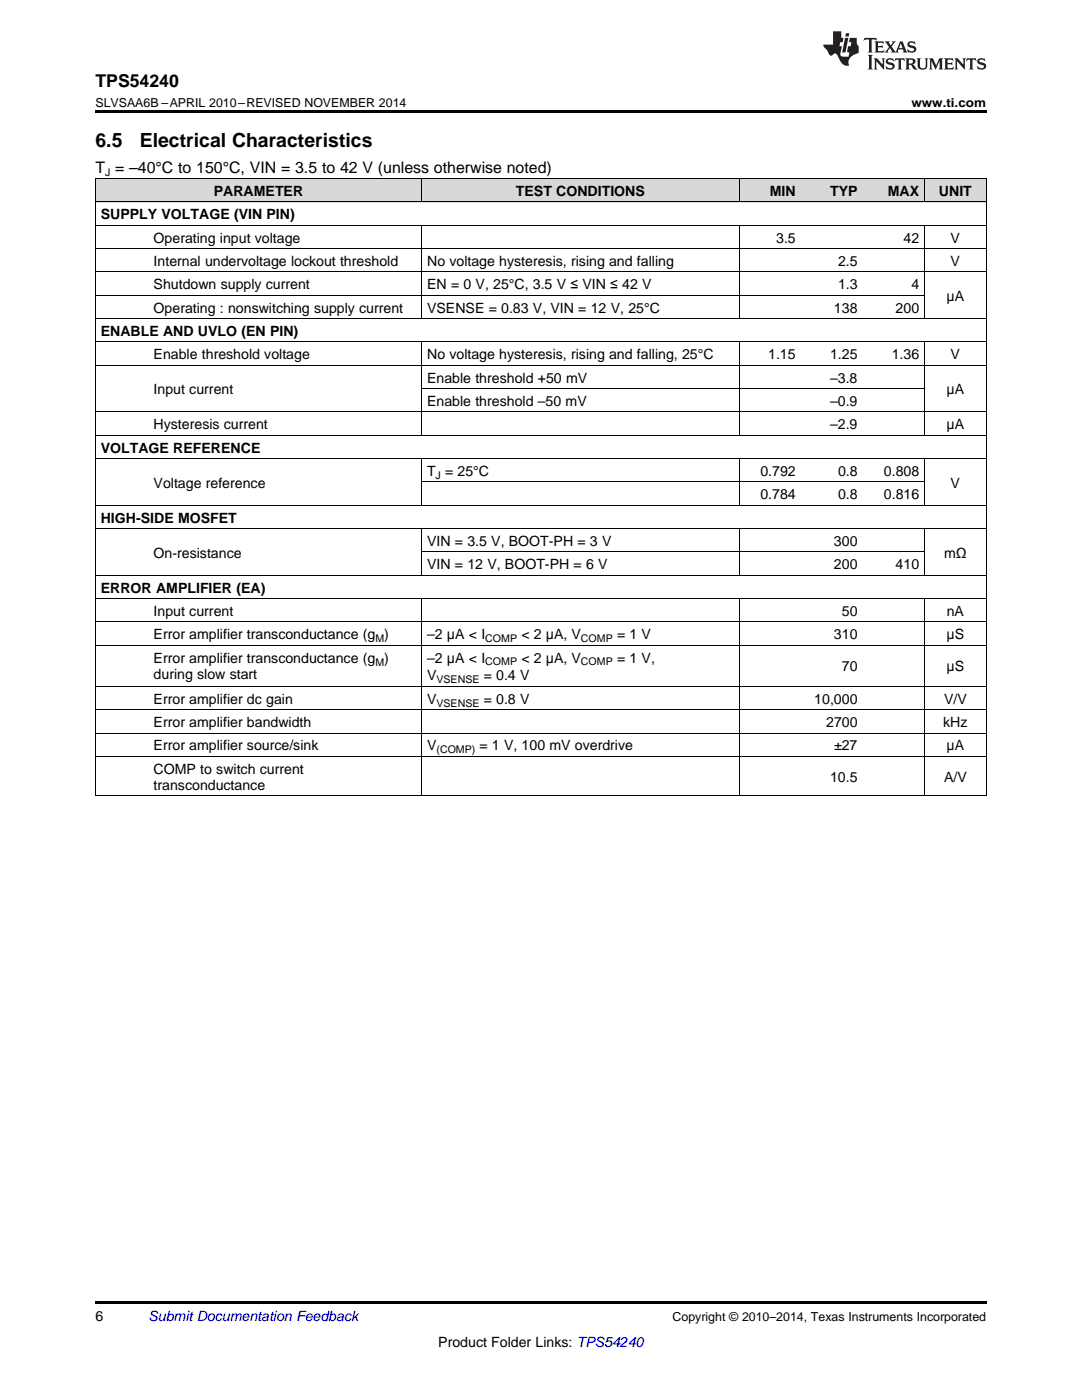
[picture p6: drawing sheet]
<svg xmlns="http://www.w3.org/2000/svg" width="216mm" height="279mm" viewBox="0 0 216 279" stroke-linecap="round" stroke-linejoin="round" font-family="sans-serif">
<defs><g id="words">
<g font-size="3.9">
<text x="19" y="29.3">6.5</text>
<text x="27.9" y="29.3">Electrical Characteristics</text>
</g>
<text font-size="3.5" x="19" y="17.3">TPS54240</text>
<text font-size="3.2" x="19" y="34.4">T = –40°C to 150°C, VIN = 3.5 to 42 V (unless otherwise noted)</text>
<g font-size="2.8">
<text x="42.7" y="39.1">PARAMETER</text>
<text x="102.9" y="39.1">TEST CONDITIONS</text>
<text x="153.6" y="39.1">MIN</text>
<text x="165.6" y="39.1">TYP</text>
<text x="177.2" y="39.1">MAX</text>
<text x="187.4" y="39.1">UNIT</text>
<text x="20.1" y="43.7">SUPPLY VOLTAGE (VIN PIN)</text>
<text x="30.7" y="48.4">Operating input voltage</text>
<text x="30.7" y="53.1">Internal undervoltage lockout threshold</text>
<text x="85.2" y="53.1">No voltage hysteresis, rising and falling</text>
<text x="154.9" y="48.4">3.5</text>
<text x="167.2" y="53.1">2.5</text>
<text x="180.3" y="48.4">42</text>
<text x="189.7" y="48.4">V</text>
<text x="189.7" y="53.1">V</text>
<text x="30.7" y="57.7">Shutdown supply current</text>
<text x="85.2" y="57.7">EN = 0 V, 25°C, 3.5 V ≤ VIN ≤ 42 V</text>
<text x="167.2" y="57.7">1.3</text>
<text x="181.9" y="57.7">4</text>
<text x="30.7" y="62.4">Operating : nonswitching supply current</text>
<text x="85.2" y="62.4">VSENSE = 0.83 V, VIN = 12 V, 25°C</text>
<text x="166.4" y="62.4">138</text>
<text x="178.7" y="62.4">200</text>
<text x="188.9" y="60">μA</text>
<text x="20.1" y="67">ENABLE AND UVLO (EN PIN)</text>
<text x="30.7" y="71.7">Enable threshold voltage</text>
<text x="85.2" y="71.7">No voltage hysteresis, rising and falling, 25°C</text>
<text x="153.3" y="71.7">1.15</text>
<text x="165.6" y="71.7">1.25</text>
<text x="177.9" y="71.7">1.36</text>
<text x="189.7" y="71.7">V</text>
<text x="85.2" y="76.3">Enable threshold +50 mV</text>
<text x="165.6" y="76.3">–3.8</text>
<text x="30.7" y="78.7">Input current</text>
<text x="85.2" y="81">Enable threshold –50 mV</text>
<text x="165.6" y="81">–0.9</text>
<text x="188.9" y="78.7">μA</text>
<text x="30.7" y="85.7">Hysteresis current</text>
<text x="165.6" y="85.7">–2.9</text>
<text x="188.9" y="85.7">μA</text>
<text x="20.1" y="90.3">VOLTAGE REFERENCE</text>
<text x="85.2" y="95">T = 25°C</text>
<text x="151.7" y="95">0.792</text>
<text x="167.2" y="95">0.8</text>
<text x="176.4" y="95">0.808</text>
<text x="30.7" y="97.3">Voltage reference</text>
<text x="151.7" y="99.6">0.784</text>
<text x="167.2" y="99.6">0.8</text>
<text x="176.4" y="99.6">0.816</text>
<text x="189.7" y="97.3">V</text>
<text x="20.1" y="104.3">HIGH-SIDE MOSFET</text>
<text x="30.7" y="111.3">On-resistance</text>
<text x="85.2" y="108.9">VIN = 3.5 V, BOOT-PH = 3 V</text>
<text x="85.2" y="113.6">VIN = 12 V, BOOT-PH = 6 V</text>
<text x="166.4" y="108.9">300</text>
<text x="166.4" y="113.6">200</text>
<text x="178.7" y="113.6">410</text>
<text x="188.4" y="111.3">mΩ</text>
<text x="20.1" y="118.3">ERROR AMPLIFIER (EA)</text>
<text x="30.7" y="122.9">Input current</text>
<text x="168" y="122.9">50</text>
<text x="188.9" y="122.9">nA</text>
<text x="30.7" y="127.6">Error amplifier transconductance (g )</text>
<text x="85.2" y="127.6">–2 μA &lt; I</text>
<text x="104" y="127.6">&lt; 2 μA, V</text>
<text x="123.1" y="127.6">= 1 V</text>
<text x="166.4" y="127.6">310</text>
<text x="188.9" y="127.6">μS</text>
<text x="30.7" y="132.4">Error amplifier transconductance (g )</text>
<text x="30.7" y="135.6">during slow start</text>
<text x="85.2" y="132.2">–2 μA &lt; I</text>
<text x="85.2" y="135.8">V</text>
<text x="96.5" y="135.8">= 0.4 V</text>
<text x="104" y="132.2">&lt; 2 μA, V</text>
<text x="123.1" y="132.2">= 1 V,</text>
<text x="168" y="134">70</text>
<text x="188.9" y="134">μS</text>
<text x="30.7" y="140.4">Error amplifier dc gain</text>
<text x="85.2" y="140.4">V</text>
<text x="96.5" y="140.4">= 0.8 V</text>
<text x="162.5" y="140.4">10,000</text>
<text x="188.4" y="140.4">V/V</text>
<text x="30.7" y="145.1">Error amplifier bandwidth</text>
<text x="30.7" y="149.8">Error amplifier source/sink</text>
<text x="85.2" y="149.8">V</text>
<text x="95.7" y="149.8">= 1 V, 100 mV overdrive</text>
<text x="164.9" y="145.1">2700</text>
<text x="166.4" y="149.8">±27</text>
<text x="188.2" y="145.1">kHz</text>
<text x="188.9" y="149.8">μA</text>
<text x="30.7" y="154.4">COMP to switch current</text>
<text x="165.6" y="156">10.5</text>
<text x="188.4" y="156">A/V</text>
<text x="30.7" y="157.6">transconductance</text>
<text x="19" y="263.6">6</text>
<text x="87.5" y="268.9">Product Folder Links: TPS54240</text>
</g>
<text font-size="2.8" fill="#0000c8" x="29.6" y="263.6">Submit Documentation Feedback</text>
<g font-size="2.5">
<text x="19" y="21.4">SLVSAA6B –APRIL 2010–REVISED NOVEMBER 2014</text>
<text x="181.9" y="21.4">www.ti.com</text>
<text x="134.2" y="263.6">Copyright © 2010–2014, Texas Instruments Incorporated</text>
</g>
<g font-size="2.1">
<text x="21" y="35.1">J</text>
<text x="86.9" y="95.5">J</text>
<text x="74.9" y="128.1">M</text>
<text x="96.8" y="128.1">COMP</text>
<text x="115.9" y="128.1">COMP</text>
<text x="74.9" y="133">M</text>
<text x="87.1" y="136.3">VSENSE</text>
<text x="96.8" y="132.8">COMP</text>
<text x="115.9" y="132.8">COMP</text>
<text x="87.1" y="141">VSENSE</text>
<text x="87.1" y="150.3">(COMP)</text>
</g>
</g></defs>
<g fill="#d8d8d8">
<path d="M19 35.7h10.6v4.7h-10.6z"/>
<path d="M29.6 35.7h54.6v4.7h-54.6z"/>
<path d="M84.2 35.7h42.2v4.7h-42.2z"/>
<path d="M126.4 35.7h21.1v4.7h-21.1z"/>
<path d="M147.5 35.7h12.4v4.7h-12.4z"/>
<path d="M159.9 35.7h12.3v4.7h-12.3z"/>
<path d="M172.2 35.7h12.3v4.7h-12.3z"/>
<path d="M184.5 35.7h12.3v4.7h-12.3z"/>
</g>
<path d="M19 22h177.8v.5h-177.8zM19 259.7h177.8v.5h-177.8z" fill="#000"/>
<g fill="none" stroke="#000" stroke-width=".2">
<path d="M19 35.6h177.8M19.1 35.7v123.2M84.1 35.7v4.7M147.5 35.7v4.7M184.4 35.7v4.7M196.8 35.7v123.2M19 58.9h165.5M19 54.3h177.8M19 49.6h177.8M19 45h177.8M19 40.3h177.8M84.1 45v18.6"/>
<path d="M147.5 45v18.6M184.4 45v18.6M19 72.9h177.8M19 68.2h177.8M19 63.6h177.8M84.1 68.3v18.6M84.2 77.6h100.3M147.5 68.3v18.6M184.4 68.3v18.6M19 91.5h177.8M19 86.9h177.8M19 82.2h177.8"/>
<path d="M84.1 91.5v9.4M84.2 96.2h100.3M147.5 91.5v9.4M184.4 91.5v9.4M19 119.5h177.8M19 114.8h177.8M19 105.5h177.8M19 100.8h177.8M84.1 105.5v9.4M84.1 119.5v39.4M84.2 110.2h100.3M147.5 105.5v9.4"/>
<path d="M147.5 119.5v39.4M184.4 105.5v9.4M184.4 119.5v39.4M19 137h177.8M19 128.8h177.8M19 124.1h177.8M19 158.8h177.8M19 151h177.8M19 146.3h177.8M19 141.7h177.8"/>
</g>
<g fill="#231f20">
<path d="M172.5 7.6l-.1 .5 .4-.2h.6v.1v2.1l-.2 .4h.9l-.2-.4v-2.1l.1-.1h.5l.5 .2-.2-.5zM174.5 8.3l.2 .3v1.5l-.2 .4h1.8l.2-.6a1.04 1.04 0 0 1-1.3 .2v-.7h.6l.3 .2v-.6l-.3 .2h-.6v-.6l.8-.1 .4 .3-.2-.5zM176.5 8.3l.9 1.1-.9 1.1h.8l-.2-.2 .4-.7 .5 .7-.2 .2h1.5l-.2-.2 .2-.4h.9l.1 .4-.2 .2h1l-.3-.3-.7-1.9h-.5l-.9 2-.8-1 .9-1h-.8l.1 .3-.4 .5-.3-.6 .1-.2zM179.7 8.6l.4 1h-.7zM181.3 8.4a.63 .63 0 0 0-.2 .7 .63 .63 0 0 0 .6 .4l.6 .2 .1 .2a.75 .75 0 0 1-.7 .4 .75 .75 0 0 1-.6-.5l.1 .7 .1-.1a1.11 1.11 0 0 0 1.5-.6 1.13 1.13 0 0 0-1.2-.8l-.1-.4a1.04 1.04 0 0 1 1.2 .2l-.2-.5-.2 .1-.4-.2zM173.2 10.9l.2 .4v2.2l-.2 .4h1l-.3-.4v-2.2l.3-.4zM174.3 11.6l.3 .4v1.5l-.3 .4h.8l-.2-.4v-1.3l1.5 1.7v-1.9l.2-.4h-.7l.2 .4v.9l-1.1-1.3zM177 11.8a.62 .62 0 0 0-.2 .7 .62 .62 0 0 0 .6 .4l.6 .1 .1 .3a.76 .76 0 0 1-.7 .3 .76 .76 0 0 1-.7-.4l.2 .7 .1-.1a1.11 1.11 0 0 0 1.5-.6 1.13 1.13 0 0 0-1.2-.8l-.1-.4a1.04 1.04 0 0 1 1.2 .2l-.2-.6-.2 .1-.5-.1zM178.7 11.6l-.2 .6a.61 .61 0 0 1 .8-.3v1.6l-.2 .4h.9l-.2-.4v-1.6a.63 .63 0 0 1 .7 .3l-.1-.6zM180.6 11.6l.3 .4v1.5l-.3 .4h1l-.2-.2-.1-.8 .6 .2a.76 .76 0 0 0 1.2 .7l-1-1a.58 .58 0 0 0 .6-.5 .58 .58 0 0 0-.5-.6zM181.4 11.9h.1a.45 .45 0 0 1 .5 .1 .45 .45 0 0 1 .1 .5l-.8 .2zM182.9 11.6l.2 .2a2.17 2.17 0 0 0 .3 1.9 .99 .99 0 0 0 1.6-.6v-1.1l.2-.4h-.7l.2 .2a1.92 1.92 0 0 1-.2 1.8 .6 .6 0 0 1-.9-.5v-1.1l.2-.4zM185.4 11.6l.2 .4v1.5l-.2 .4h.7l-.2-.4v-1.4l.8 1.8 .8-1.8v1.4l-.2 .4h.9l-.2-.4v-1.5l.2-.4h-.8l-.6 1.5-.6-1.5zM188.4 11.6l.2 .4v1.5l-.2 .4h1.8l.1-.6a1.04 1.04 0 0 1-1.2 .1v-.6h.5l.4 .2v-.6l-.4 .2h-.5v-.7h.8l.3 .3-.1-.6zM190.5 11.6l.2 .4v1.5l-.2 .4h.7l-.2-.4v-1.3l1.5 1.7v-1.9l.2-.4h-.7l.2 .4v.9l-1.1-1.3zM192.9 11.6l-.1 .6a.61 .61 0 0 1 .7-.3l.1 1.6-.3 .4h1l-.3-.4 .1-1.6a.63 .63 0 0 1 .7 .3l-.1-.6zM195.2 11.8a.62 .62 0 0 0-.2 .7 .62 .62 0 0 0 .6 .4l.6 .1 .1 .3a.76 .76 0 0 1-.7 .3 .76 .76 0 0 1-.6-.4l.1 .7 .1-.1a1.11 1.11 0 0 0 1.6-.6 1.13 1.13 0 0 0-1.3-.8l-.1-.4a1.04 1.04 0 0 1 1.2 .2l-.1-.6-.2 .1-.5-.1z"/>
<path d="M166.2 6.3v2.6h-1.9v.4l.8 .9a.91 .91 0 0 0 1 .8 .56 .56 0 0 1 .5-.3 .56 .56 0 0 1 .5 .3l.4 .8a1.53 1.53 0 0 0 1.9 1.2 1.54 1.54 0 0 1 1-2.1l.9-.3v-1.4a1.52 1.52 0 0 1-.4-1.6h-1.3l-.2 .8h.5l-.2 .8h-.5l-.1 1v.2l.4 .1-.2 .8a1.93 1.93 0 0 1-1.6-.3l.3-1.8h-.5l.2-.8h.4l.2-.8h-.4v-1.3zM168.6 7.6l-.6 2.9h.7l.6-2.9zM168.8 6.6l-.1 .7h.6l.2-.7z"/>
</g>
<use href="#words"/>
</svg>
